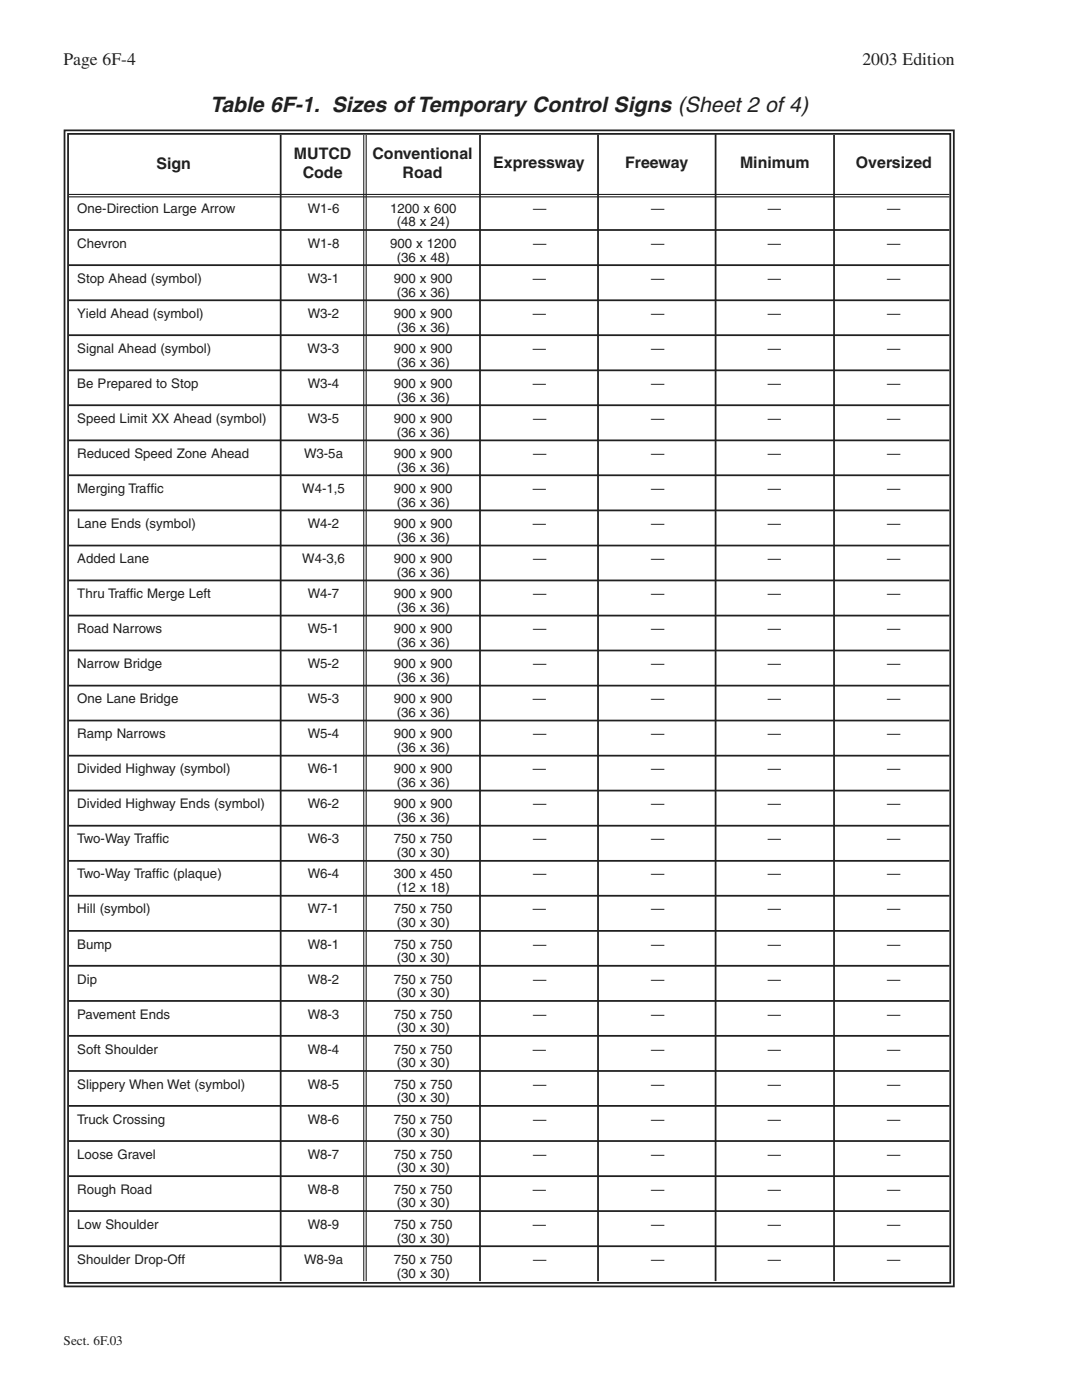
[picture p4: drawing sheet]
<svg xmlns="http://www.w3.org/2000/svg" width="216mm" height="279mm" viewBox="0 0 216 279" stroke-linecap="round" stroke-linejoin="round" font-family="sans-serif">
<defs><g id="words">
<text font-size="4.2" fill="#231f20" x="41.9" y="22.4">Table 6F-1. Sizes of Temporary Control Signs (Sheet 2 of 4)</text>
<g font-size="3.5" fill="#231f20">
<text x="12.7" y="13">Page 6F-4</text>
<text x="172.1" y="13">2003 Edition</text>
</g>
<g font-size="3.2" fill="#231f20">
<text x="31.2" y="33.6">Sign</text>
<text x="58.7" y="31.7">MUTCD</text>
<text x="60.4" y="35.5">Code</text>
<text x="74.3" y="31.7">Conventional</text>
<text x="80.3" y="35.5">Road</text>
<text x="98.4" y="33.6">Expressway</text>
<text x="124.8" y="33.6">Freeway</text>
<text x="147.7" y="33.6">Minimum</text>
<text x="170.8" y="33.6">Oversized</text>
</g>
<g font-size="2.6" fill="#231f20">
<text x="15.4" y="42.5">One-Direction Large Arrow</text>
<text x="61.4" y="42.5">W1-6</text>
<text x="77.8" y="42.5">1200 x 600</text>
<text x="79.2" y="45.2">(48 x 24)</text>
<text x="106.4" y="42.5">—</text>
<text x="129.9" y="42.5">—</text>
<text x="153.2" y="42.5">—</text>
<text x="177.1" y="42.5">—</text>
<text x="15.4" y="49.5">Chevron</text>
<text x="61.4" y="49.5">W1-8</text>
<text x="77.8" y="49.5">900 x 1200</text>
<text x="79.2" y="52.2">(36 x 48)</text>
<text x="106.4" y="49.5">—</text>
<text x="129.9" y="49.5">—</text>
<text x="153.2" y="49.5">—</text>
<text x="177" y="49.5">—</text>
<text x="15.4" y="56.5">Stop Ahead (symbol)</text>
<text x="61.4" y="56.5">W3-1</text>
<text x="78.6" y="56.5">900 x 900</text>
<text x="79.2" y="59.2">(36 x 36)</text>
<text x="106.4" y="56.5">—</text>
<text x="129.9" y="56.5">—</text>
<text x="153.2" y="56.5">—</text>
<text x="177" y="56.5">—</text>
<text x="15.4" y="63.4">Yield Ahead (symbol)</text>
<text x="61.4" y="63.4">W3-2</text>
<text x="78.6" y="63.4">900 x 900</text>
<text x="106.4" y="63.4">—</text>
<text x="129.9" y="63.4">—</text>
<text x="153.2" y="63.4">—</text>
<text x="177" y="63.4">—</text>
<text x="15.4" y="70.4">Signal Ahead (symbol)</text>
<text x="61.4" y="70.4">W3-3</text>
<text x="78.6" y="70.4">900 x 900</text>
<text x="79.2" y="66.2">(36 x 36)</text>
<text x="106.3" y="70.4">—</text>
<text x="129.9" y="70.4">—</text>
<text x="153.2" y="70.4">—</text>
<text x="177" y="70.4">—</text>
<text x="15.4" y="77.4">Be Prepared to Stop</text>
<text x="61.4" y="77.4">W3-4</text>
<text x="78.6" y="77.4">900 x 900</text>
<text x="79.2" y="73.2">(36 x 36)</text>
<text x="106.4" y="77.4">—</text>
<text x="129.9" y="77.4">—</text>
<text x="153.2" y="77.4">—</text>
<text x="177" y="77.4">—</text>
<text x="79.2" y="80.2">(36 x 36)</text>
<text x="15.4" y="84.4">Speed Limit XX Ahead (symbol)</text>
<text x="61.4" y="84.4">W3-5</text>
<text x="78.6" y="84.4">900 x 900</text>
<text x="79.2" y="87.2">(36 x 36)</text>
<text x="106.4" y="84.4">—</text>
<text x="129.9" y="84.4">—</text>
<text x="153.2" y="84.4">—</text>
<text x="177" y="84.4">—</text>
<text x="15.4" y="91.4">Reduced Speed Zone Ahead</text>
<text x="60.7" y="91.4">W3-5a</text>
<text x="78.6" y="91.4">900 x 900</text>
<text x="79.2" y="94.1">(36 x 36)</text>
<text x="106.4" y="91.4">—</text>
<text x="129.9" y="91.4">—</text>
<text x="153.2" y="91.4">—</text>
<text x="177" y="91.4">—</text>
<text x="15.4" y="98.4">Merging Traffic</text>
<text x="60.3" y="98.4">W4-1,5</text>
<text x="78.6" y="98.4">900 x 900</text>
<text x="79.2" y="101.1">(36 x 36)</text>
<text x="106.4" y="98.4">—</text>
<text x="129.9" y="98.4">—</text>
<text x="153.2" y="98.4">—</text>
<text x="177" y="98.4">—</text>
<text x="15.4" y="105.4">Lane Ends (symbol)</text>
<text x="61.4" y="105.4">W4-2</text>
<text x="78.6" y="105.4">900 x 900</text>
<text x="106.4" y="105.4">—</text>
<text x="129.9" y="105.4">—</text>
<text x="153.2" y="105.4">—</text>
<text x="177" y="105.4">—</text>
<text x="15.4" y="112.4">Added Lane</text>
<text x="60.3" y="112.4">W4-3,6</text>
<text x="78.6" y="112.4">900 x 900</text>
<text x="79.2" y="108.1">(36 x 36)</text>
<text x="106.4" y="112.4">—</text>
<text x="129.9" y="112.4">—</text>
<text x="153.2" y="112.4">—</text>
<text x="177" y="112.4">—</text>
<text x="15.4" y="119.4">Thru Traffic Merge Left</text>
<text x="61.4" y="119.4">W4-7</text>
<text x="78.6" y="119.4">900 x 900</text>
<text x="79.2" y="115.1">(36 x 36)</text>
<text x="106.4" y="119.4">—</text>
<text x="129.9" y="119.4">—</text>
<text x="153.2" y="119.4">—</text>
<text x="177" y="119.4">—</text>
<text x="79.2" y="122.1">(36 x 36)</text>
<text x="15.4" y="126.4">Road Narrows</text>
<text x="61.4" y="126.4">W5-1</text>
<text x="78.6" y="126.4">900 x 900</text>
<text x="79.2" y="129.1">(36 x 36)</text>
<text x="106.4" y="126.4">—</text>
<text x="129.9" y="126.4">—</text>
<text x="153.2" y="126.4">—</text>
<text x="177" y="126.4">—</text>
<text x="15.4" y="133.4">Narrow Bridge</text>
<text x="61.4" y="133.4">W5-2</text>
<text x="78.6" y="133.4">900 x 900</text>
<text x="79.2" y="136.1">(36 x 36)</text>
<text x="106.4" y="133.4">—</text>
<text x="129.9" y="133.4">—</text>
<text x="153.2" y="133.4">—</text>
<text x="177" y="133.4">—</text>
<text x="15.4" y="140.4">One Lane Bridge</text>
<text x="61.4" y="140.4">W5-3</text>
<text x="78.6" y="140.4">900 x 900</text>
<text x="79.2" y="143.1">(36 x 36)</text>
<text x="106.4" y="140.4">—</text>
<text x="129.9" y="140.4">—</text>
<text x="153.2" y="140.4">—</text>
<text x="177" y="140.4">—</text>
<text x="15.4" y="147.3">Ramp Narrows</text>
<text x="61.4" y="147.3">W5-4</text>
<text x="78.6" y="147.3">900 x 900</text>
<text x="106.4" y="147.3">—</text>
<text x="129.9" y="147.3">—</text>
<text x="153.2" y="147.3">—</text>
<text x="177" y="147.3">—</text>
<text x="15.4" y="154.3">Divided Highway (symbol)</text>
<text x="61.4" y="154.3">W6-1</text>
<text x="78.6" y="154.3">900 x 900</text>
<text x="79.2" y="150.1">(36 x 36)</text>
<text x="106.4" y="154.3">—</text>
<text x="129.9" y="154.3">—</text>
<text x="153.2" y="154.3">—</text>
<text x="177" y="154.3">—</text>
<text x="15.4" y="161.3">Divided Highway Ends (symbol)</text>
<text x="61.4" y="161.3">W6-2</text>
<text x="78.6" y="161.3">900 x 900</text>
<text x="79.2" y="157.1">(36 x 36)</text>
<text x="106.4" y="161.3">—</text>
<text x="129.9" y="161.3">—</text>
<text x="153.2" y="161.3">—</text>
<text x="177" y="161.3">—</text>
<text x="79.2" y="164.1">(36 x 36)</text>
<text x="15.4" y="168.3">Two-Way Traffic</text>
<text x="61.4" y="168.3">W6-3</text>
<text x="78.6" y="168.3">750 x 750</text>
<text x="79.2" y="171.1">(30 x 30)</text>
<text x="106.4" y="168.3">—</text>
<text x="129.9" y="168.3">—</text>
<text x="153.2" y="168.3">—</text>
<text x="177" y="168.3">—</text>
<text x="15.4" y="175.3">Two-Way Traffic (plaque)</text>
<text x="61.4" y="175.3">W6-4</text>
<text x="78.6" y="175.3">300 x 450</text>
<text x="79.2" y="178.1">(12 x 18)</text>
<text x="106.4" y="175.3">—</text>
<text x="129.9" y="175.3">—</text>
<text x="153.2" y="175.3">—</text>
<text x="177" y="175.3">—</text>
<text x="15.4" y="182.3">Hill (symbol)</text>
<text x="61.4" y="182.3">W7-1</text>
<text x="78.6" y="182.3">750 x 750</text>
<text x="79.2" y="185">(30 x 30)</text>
<text x="106.4" y="182.3">—</text>
<text x="129.9" y="182.3">—</text>
<text x="153.2" y="182.3">—</text>
<text x="177" y="182.3">—</text>
<text x="15.4" y="189.3">Bump</text>
<text x="61.4" y="189.3">W8-1</text>
<text x="78.6" y="189.3">750 x 750</text>
<text x="106.4" y="189.3">—</text>
<text x="129.9" y="189.3">—</text>
<text x="153.2" y="189.3">—</text>
<text x="177" y="189.3">—</text>
<text x="15.4" y="196.3">Dip</text>
<text x="61.4" y="196.3">W8-2</text>
<text x="78.6" y="196.3">750 x 750</text>
<text x="79.2" y="192">(30 x 30)</text>
<text x="106.4" y="196.3">—</text>
<text x="129.9" y="196.3">—</text>
<text x="153.2" y="196.3">—</text>
<text x="177" y="196.3">—</text>
<text x="15.4" y="203.3">Pavement Ends</text>
<text x="61.4" y="203.3">W8-3</text>
<text x="78.6" y="203.3">750 x 750</text>
<text x="79.2" y="199">(30 x 30)</text>
<text x="106.4" y="203.3">—</text>
<text x="129.9" y="203.3">—</text>
<text x="153.2" y="203.3">—</text>
<text x="177" y="203.3">—</text>
<text x="79.2" y="206">(30 x 30)</text>
<text x="15.4" y="210.3">Soft Shoulder</text>
<text x="61.4" y="210.3">W8-4</text>
<text x="78.6" y="210.3">750 x 750</text>
<text x="79.2" y="213">(30 x 30)</text>
<text x="106.4" y="210.3">—</text>
<text x="129.9" y="210.3">—</text>
<text x="153.2" y="210.3">—</text>
<text x="177" y="210.3">—</text>
<text x="15.4" y="217.3">Slippery When Wet (symbol)</text>
<text x="61.4" y="217.3">W8-5</text>
<text x="78.6" y="217.3">750 x 750</text>
<text x="79.2" y="220">(30 x 30)</text>
<text x="106.4" y="217.3">—</text>
<text x="129.9" y="217.3">—</text>
<text x="153.2" y="217.3">—</text>
<text x="177" y="217.3">—</text>
<text x="15.4" y="224.3">Truck Crossing</text>
<text x="61.4" y="224.3">W8-6</text>
<text x="78.6" y="224.3">750 x 750</text>
<text x="79.2" y="227">(30 x 30)</text>
<text x="106.4" y="224.3">—</text>
<text x="129.9" y="224.3">—</text>
<text x="153.2" y="224.3">—</text>
<text x="177" y="224.3">—</text>
<text x="15.4" y="231.3">Loose Gravel</text>
<text x="61.4" y="231.3">W8-7</text>
<text x="78.6" y="231.3">750 x 750</text>
<text x="79.2" y="234">(30 x 30)</text>
<text x="106.4" y="231.3">—</text>
<text x="129.9" y="231.3">—</text>
<text x="153.2" y="231.3">—</text>
<text x="177" y="231.3">—</text>
<text x="15.4" y="238.2">Rough Road</text>
<text x="61.4" y="238.2">W8-8</text>
<text x="78.6" y="238.2">750 x 750</text>
<text x="106.4" y="238.2">—</text>
<text x="129.9" y="238.2">—</text>
<text x="153.2" y="238.2">—</text>
<text x="177" y="238.2">—</text>
<text x="15.4" y="245.2">Low Shoulder</text>
<text x="61.4" y="245.2">W8-9</text>
<text x="78.6" y="245.2">750 x 750</text>
<text x="79.2" y="241">(30 x 30)</text>
<text x="106.4" y="245.2">—</text>
<text x="129.9" y="245.2">—</text>
<text x="153.2" y="245.2">—</text>
<text x="177" y="245.2">—</text>
<text x="79.2" y="248">(30 x 30)</text>
<text x="15.4" y="252.2">Shoulder Drop-Off</text>
<text x="60.7" y="252.2">W8-9a</text>
<text x="78.6" y="252.2">750 x 750</text>
<text x="79.2" y="255">(30 x 30)</text>
<text x="106.4" y="252.2">—</text>
<text x="129.9" y="252.2">—</text>
<text x="153.2" y="252.2">—</text>
<text x="177" y="252.2">—</text>
<text x="12.7" y="268.5">Sect. 6F.03</text>
</g>
</g></defs>
<g fill="none" stroke="#231f20" stroke-width=".35">
<path d="M12.9 26h177.4v230.7h-177.4zM13.6 26.7h176v229.3h-176zM56 26.9v228.8M95.8 26.9v228.8M119.3 26.9v228.8M142.8 26.8v228.9M166.4 26.9v228.8M13.8 45.9h175.6M13.8 52.9h175.6M13.8 59.9h175.6M13.8 66.9h175.6M13.8 73.9h175.6"/>
<path d="M13.8 80.9h175.6M13.8 87.9h175.6M13.8 94.9h175.6M13.8 101.9h175.6M13.8 108.9h175.6M13.8 115.8h175.6M13.8 122.9h175.6M13.8 129.8h175.6M13.8 136.8h175.6M13.8 143.8h175.6M13.8 150.8h175.6M13.8 157.8h175.6"/>
<path d="M13.8 164.8h175.6M13.8 171.8h175.6M13.8 178.8h175.6M13.8 185.8h175.6M13.8 192.7h175.6M13.8 199.8h175.6M13.8 206.7h175.6M13.8 213.7h175.6M13.8 220.7h175.6M13.8 227.7h175.6M13.8 234.7h175.6M13.8 241.7h175.6"/>
<path d="M13.8 248.7h175.6"/>
</g>
<path d="M13.7 38.8h175.7M13.7 39.3h175.7M72.6 26.9v228.8M73.1 26.9v228.8" fill="none" stroke="#231f20" stroke-width=".22"/>
<use href="#words"/>
</svg>
